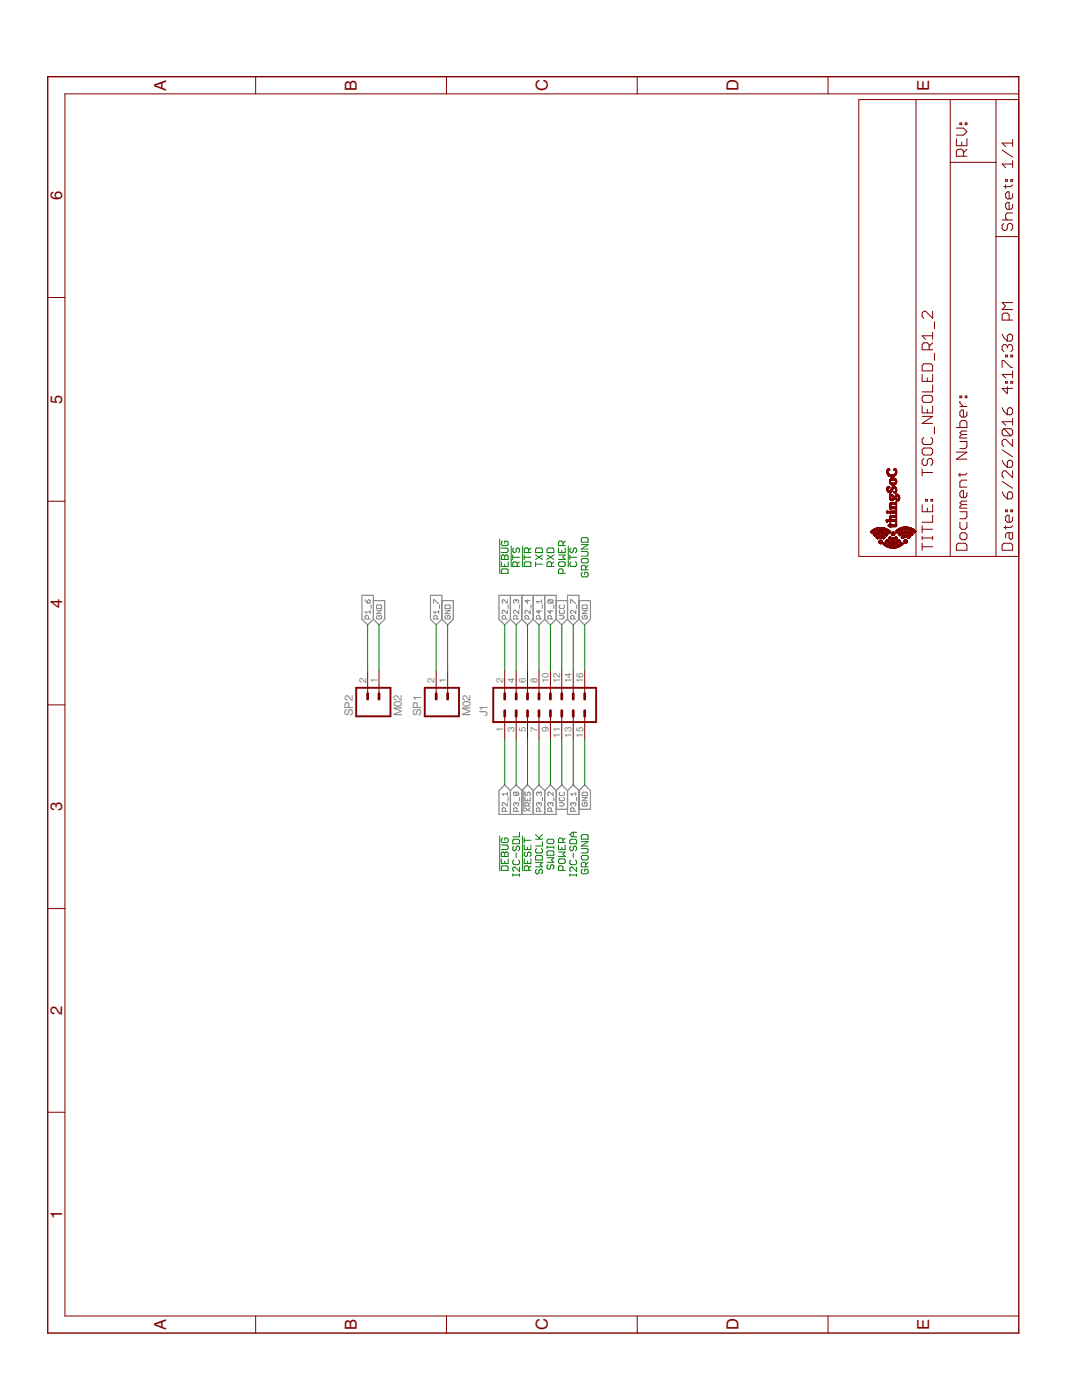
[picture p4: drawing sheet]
<svg xmlns="http://www.w3.org/2000/svg" width="216mm" height="279mm" viewBox="0 0 216 279" stroke-linecap="round" stroke-linejoin="round" font-family="sans-serif">
<defs><g id="words">
<g font-size="3.8" fill="#800000">
<text x="33.2" y="18.1" transform="rotate(-90 33.2 18.1)">A</text>
<text x="71.2" y="18.1" transform="rotate(-90 71.2 18.1)">B</text>
<text x="109.3" y="18.2" transform="rotate(-90 109.3 18.2)">C</text>
<text x="147.3" y="18.2" transform="rotate(-90 147.3 18.2)">D</text>
<text x="185.4" y="18.1" transform="rotate(-90 185.4 18.1)">E</text>
<text x="12.4" y="40" transform="rotate(-90 12.4 40)">6</text>
<text x="12.4" y="80.6" transform="rotate(-90 12.4 80.6)">5</text>
<text x="12.4" y="121.3" transform="rotate(-90 12.4 121.3)">4</text>
<text x="12.4" y="161.9" transform="rotate(-90 12.4 161.9)">3</text>
<text x="12.4" y="202.6" transform="rotate(-90 12.4 202.6)">2</text>
<text x="12.4" y="243.2" transform="rotate(-90 12.4 243.2)">1</text>
<text x="33.2" y="265.4" transform="rotate(-90 33.2 265.4)">A</text>
<text x="71.2" y="265.4" transform="rotate(-90 71.2 265.4)">B</text>
<text x="109.3" y="265.5" transform="rotate(-90 109.3 265.5)">C</text>
<text x="147.3" y="265.5" transform="rotate(-90 147.3 265.5)">D</text>
<text x="185.4" y="265.4" transform="rotate(-90 185.4 265.4)">E</text>
</g>
<g font-size="2.6" fill="#808080">
<text x="70.4" y="143" transform="rotate(-90 70.4 143)">SP2</text>
<text x="80.2" y="143" transform="rotate(-90 80.2 143)">M02</text>
<text x="84.1" y="143" transform="rotate(-90 84.1 143)">SP1</text>
<text x="93.9" y="143" transform="rotate(-90 93.9 143)">M02</text>
<text x="97.3" y="143" transform="rotate(-90 97.3 143)">J1</text>
</g>
<g font-size="2.2" fill="#808080">
<text x="73" y="136.3" transform="rotate(-90 73 136.3)">2</text>
<text x="75.3" y="136.3" transform="rotate(-90 75.3 136.3)">1</text>
<text x="86.7" y="136.3" transform="rotate(-90 86.7 136.3)">2</text>
<text x="89" y="136.3" transform="rotate(-90 89 136.3)">1</text>
<text x="100.4" y="136.3" transform="rotate(-90 100.4 136.3)">2</text>
<text x="102.7" y="136.3" transform="rotate(-90 102.7 136.3)">4</text>
<text x="105" y="136.3" transform="rotate(-90 105 136.3)">6</text>
<text x="107.2" y="136.3" transform="rotate(-90 107.2 136.3)">8</text>
<text x="109.5" y="136.3" transform="rotate(-90 109.5 136.3)">10</text>
<text x="111.8" y="136.3" transform="rotate(-90 111.8 136.3)">12</text>
<text x="114.1" y="136.3" transform="rotate(-90 114.1 136.3)">14</text>
<text x="116.3" y="136.3" transform="rotate(-90 116.3 136.3)">16</text>
<text x="100.4" y="146.1" transform="rotate(-90 100.4 146.1)">1</text>
<text x="102.7" y="146.1" transform="rotate(-90 102.7 146.1)">3</text>
<text x="105" y="146.1" transform="rotate(-90 105 146.1)">5</text>
<text x="107.2" y="146.1" transform="rotate(-90 107.2 146.1)">7</text>
<text x="109.5" y="146.1" transform="rotate(-90 109.5 146.1)">9</text>
<text x="111.8" y="147.2" transform="rotate(-90 111.8 147.2)">11</text>
<text x="114.1" y="147.2" transform="rotate(-90 114.1 147.2)">13</text>
<text x="116.3" y="147.2" transform="rotate(-90 116.3 147.2)">15</text>
</g>
</g></defs>
<g fill="none" stroke="#808080" stroke-width=".23">
<path d="M72.2 118.8h2.3v4.8l-1.1 1.1-1.2-1.1zM74.5 119.9h2.3v3.7l-1.2 1.1-1.1-1.1M85.9 118.8h2.3v4.8l-1.2 1.1-1.1-1.1zM88.2 119.9h2.2v3.7l-1.1 1.1-1.1-1.1M101.9 118.8v4.8M104.1 118.8v4.8M106.4 118.8v4.8M108.7 118.8v4.8M111 119.9h2.2M115.5 119.9h2.3v3.7l-1.1 1.1-1.2-1.1M101.9 123.6l-1.2 1.1-1.1-1.1v-4.8h11.4v4.8M101.9 123.6l1.1 1.1 1.1-1.1"/>
<path d="M104.1 123.6l1.2 1.1 1.1-1.1M106.4 123.6l1.1 1.1 1.2-1.1M108.7 123.6l1.1 1.1 1.2-1.1M111 123.6l1.1 1.1 1.1-1.1M113.2 123.6v-4.8h2.3v4.8M113.2 123.6l1.2 1.1 1.1-1.1M101.9 157.8l-1.2-1.2-1.1 1.2v4.7h11.4v-4.7M101.9 157.8v4.7M101.9 157.8l1.1-1.2 1.1 1.2M104.1 157.8v4.7M104.1 157.8l1.2-1.2 1.1 1.2M106.4 157.8v4.7"/>
<path d="M106.4 157.8l1.1-1.2 1.2 1.2M108.7 157.8l1.1-1.2 1.2 1.2M108.7 157.8v4.7M111 157.8l1.1-1.2 1.1 1.2M113.2 157.8v4.7h2.3v-4.7M113.2 157.8l1.2-1.2 1.1 1.2M115.5 157.8l1.2-1.2 1.1 1.2v3.7h-2.3M111 161.5h2.2"/>
</g>
<g fill="none" stroke="#808080" stroke-width=".2">
<path d="M72.8 119.7l.6 .7M73.4 119.9l.3-.2 .2 .2v.3l-.2 .2h-.3zM101.2 119.7v.7l-.7-.7-.3 .2v.3l.2 .2M103 119.9l-.2-.2-.3 .2v.3l.2 .2M103 119.9l.2-.2 .3 .2v.3l-.2 .2M103 119.9v.1M105.3 119.7v.7l-.5-.5h1M108.1 119.7v.7M109.5 119.7h.7l.1 .2v.3l-.1 .2M109.5 119.7l-.2 .2v.3l.2 .2h.7M109.5 119.7l.7 .7M73.5 123.5v-.5l-.1-.1h-.4l-.2 .1v.5h1.1"/>
<path d="M73.9 122.1h-1.1l.4 .4M73.9 121.8v.7M74 120.7v.7M75.1 121.8h1.1l-1.1 .7h1.1M75.1 120.9l.2-.2h.7l.2 .2v.5h-1.1zM75.3 122.9l-.2 .1v.4l.2 .1h.7l.2-.1v-.4l-.2-.1h-.4v.3M86.5 120.4v-.7l1 .7M87.2 123.5v-.5l-.2-.1h-.3l-.2 .1v.5h1M87.5 122.1h-1l.4 .4M87.5 121.8v.7M87.7 120.7v.7M88.8 121.8h1l-1 .7h1"/>
<path d="M88.8 120.9l.2-.2h.7l.1 .2v.5h-1zM89 122.9l-.2 .1v.4l.2 .1h.7l.1-.1v-.4l-.1-.1h-.4v.3M100.9 123.5v-.5l-.2-.1h-.3l-.2 .1v.5h1M101.2 121.8v.7l-.7-.7h-.1l-.2 .2v.3l.2 .2M101.4 120.7v.7M103.2 123.5v-.5l-.2-.1h-.3l-.2 .1v.5h1M103.5 121.8v.7l-.7-.7h-.1l-.2 .2v.3l.2 .2M103.7 120.7v.7M105.4 123.5v-.5l-.1-.1h-.4l-.1 .1v.5h1M105.8 121.8v.7l-.7-.7-.3 .2v.3l.1 .2M106 120.7v.7M107.5 121.8v.7l-.5-.5h1.1"/>
<path d="M107.7 123.5v-.5l-.2-.1h-.3l-.2 .1v.5h1.1M108.1 120h-1.1l.4 .4M108.2 120.7v.7M109.8 121.8v.7l-.5-.5h1M110 123.5v-.5l-.2-.1h-.3l-.2 .1v.5h1M110.5 120.7v.7M111.6 122.9h.7l.3 .3-.3 .3h-.7M111.8 121.8l-.2 .2v.3l.2 .2h.7l.1-.2v-.3l-.1-.2M111.8 120.7l-.2 .2v.4l.2 .1h.7l.1-.1v-.4l-.1-.2M113.9 120.4v-.7l1 .7M114.6 123.5v-.5l-.2-.1h-.4l-.1 .1v.5h1M114.9 121.8v.7l-.7-.7h-.2l-.1 .2v.3l.1 .2"/>
<path d="M115.1 120.7v.7M116.2 121.8h1l-1 .7h1M116.3 120.7h.7l.2 .2v.5h-1v-.5zM116.3 122.9l-.1 .1v.4l.1 .1h.7l.2-.1v-.4l-.2-.1h-.3v.3M101.2 158.1v.7M101.2 158.4h-1l.3 .4M101.4 159.1v.7M102.7 158.1l-.2 .2v.3l.2 .2h.6M102.7 158.1h.6l.2 .2v.3l-.2 .2M102.7 158.1l.6 .7M103.7 159.1v.7M104.5 157.8v4.2"/>
<path d="M104.8 159.1v.7h1v-.7M104.9 158.1l-.1 .2v.3l.1 .2 .4-.2v-.3l.1-.2 .4 .2v.3l-.2 .2M105.3 159.5v.3M107.5 158.3l-.1-.2-.4 .2v.3l.2 .2M107.5 158.3l.2-.2 .4 .2v.3l-.2 .2M107.5 158.3v.1M108.2 159.1v.7M110.3 158.1v.7l-.6-.7-.4 .2v.3l.2 .2M110.5 159.1v.7M111.8 159.1l-.2 .2v.3l.2 .2h.7l.1-.2v-.3l-.1-.2M111.8 158.1l-.2 .2v.3l.2 .2h.7l.1-.2v-.3l-.1-.2M114.9 158.4h-1l.3 .4"/>
<path d="M114.9 158.1v.7M115.1 159.1v.7M116.2 159.1h1l-1 .7h1M116.3 158.1h.7l.2 .2v.5h-1v-.5zM100.9 161.9v-.5l-.2-.2h-.3l-.2 .2v.5h1M101.2 160.2v.7l-.7-.7-.3 .2v.3l.2 .2M103 160.4l-.2-.2-.3 .2v.3l.2 .2M103 160.4l.2-.2 .3 .2v.3l-.2 .2M103 160.4v.1M103.2 161.9v-.5l-.2-.2h-.3l-.2 .2v.5h1M104.8 161.2l1 .7M105.4 160.9v-.5l-.1-.2h-.4l-.1 .2v.5h1"/>
<path d="M105.8 161.2l-1 .7M105.8 160.2l-.4 .3M107.5 160.4l-.1-.2-.4 .2v.3l.2 .2M107.5 160.4l.2-.2 .4 .2v.3l-.2 .2M107.5 160.4v.1M107.7 161.9v-.5l-.2-.2h-.3l-.2 .2v.5h1.1M109.8 160.4l-.1-.2-.4 .2v.3l.2 .2M109.8 160.4l.2-.2 .3 .2v.3l-.1 .2M109.8 160.4v.1M110 161.9v-.5l-.2-.2h-.3l-.2 .2v.5h1M111.6 160.2h.7l.3 .3-.3 .4h-.7M114.4 160.4l-.2-.2-.3 .2v.3l.1 .2"/>
<path d="M114.4 160.4l.2-.2 .3 .2v.3l-.2 .2M114.4 160.4v.1M114.6 161.9v-.5l-.2-.2h-.4l-.1 .2v.5h1M116.3 160.2l-.1 .2v.3l.1 .2h.7l.2-.2v-.3l-.2-.2h-.3v.3"/>
</g>
<g fill="none" stroke="#800000" stroke-width=".2">
<path d="M51 15.3v3.4M89.1 15.3v3.4M127.1 15.3v3.4M165.2 15.3v3.4M171.4 19.9h31.9v91.1h-31.9zM182.8 19.9v91.1M189.6 19.9v91.1M198.7 19.9v91.1M203.3 18.7h-190.3v243.9h190.3M189.6 32.4h9.1M190.8 27.7v1.4h2.1v-1.4M190.8 25.6h1.4l.7 .7-.7 .7h-1.4"/>
<path d="M191.5 24.5h.4v.4h-.4zM191.9 28.4v.7M192.2 31.2v-1.1l-.3-.3h-.7l-.4 .3v1.1h2.1M192.6 24.5h.3v.4h-.3zM192.9 29.8l-.7 .7M200 30l2.1 1.3M200.7 35.9h.3v.3h-.3zM200.7 36.9v.7M201.7 35.9h.4v.3h-.4zM202.1 27.9v1.4M202.1 32v1.4M202.1 38.7v.6l-.4 .4h-.7l-.3-.4v-.6l.3-.4h.4v1.4"/>
<path d="M202.1 36.9l-.4 .4h-1.4M202.1 32.7h-2.1l.7 .7M202.1 28.6h-2.1l.7 .7M9.5 59.4h3.5M198.7 47.2h4.6M200 43.9h2.1M200.3 44.6l-.3 .3v.7l.3 .4h.4l.3-.4v-.7l.4-.3h.3l.4 .3v.7l-.4 .4M202.1 40.7v.7l-.4 .4h-.7l-.3-.4v-.7l.3-.3h.4v1.4M202.1 42.5h-1.1l-.3 .3v.7l.3 .4M184 74.7v1.4h2.1v-1.4M184.3 72.6h1.5l.3 .4v1h-2.1v-1zM184.3 78.9h1.5l.3 .3v.7l-.3 .4h-1.5l-.3-.4v-.7z"/>
<path d="M185 75.4v.7M185.4 69.8v-1l-.4-.4h-.7l-.3 .4v1h2.1M186.1 62.1v1.4l-1.4-1.4h-.4l-.3 .4v.7l.3 .3M186.1 66.3v1.4M186.1 76.8v1.4h-2.1M186.1 68.4l-.7 .7M186.1 67h-2.1l.7 .7M186.5 64.2v1.4M186.5 70.5v1.4M191.5 79h.4v.4h-.4zM192.6 79h.3v.4h-.3zM200 73.3v-1.4h.3l1.4 1.4h.4"/>
<path d="M200 66.7l.3 .7 .7 .7M200.7 70.9h.3v.3h-.3zM200.7 76.1h.3v.4h-.3zM201 67l.4-.3h.3l.4 .3v.7l-.4 .4h-.7zM201 69.1l.4-.3h.3l.4 .3v.7l-.4 .4M201 69.1l-.3-.3h-.4l-.3 .3v.7l.3 .4M201 69.1v.4M201 77.2v1.4l-1-1.1h2.1M201.4 63.9v-1.1l-.4-.3h-.7l-.3 .3v1.1h2.1M201.7 70.9h.4v.3h-.4zM201.7 76.1h.4v.4h-.4zM202.1 74v1.4"/>
<path d="M202.1 74.7h-2.1l.7 .7M202.1 60.4h-2.1l.7 .7-.7 .7h2.1M184 81v1.4h2.1v-1.4M184 93.6v1.4M184 94.3h2.1M184 83.1h2.1l-2.1 1.4h2.1M184.3 87.3l-.3 .4v.6l.3 .4h1.5l.3-.4v-.6l-.3-.4M184.3 89.4h1.5l.3 .3v.7l-.3 .4h-1.5l-.3-.4v-.7zM184.3 91.5l-.3 .3v.7l.3 .4h.4l.3-.4v-.7l.4-.3h.4l.3 .3v.7l-.3 .4M184.7 99.7h.3v.3h-.3zM185 81.7v.7M185.8 99.7h.3v.3h-.3z"/>
<path d="M186.5 85.2v1.4M190.8 85.3h2.1v-1l-.3-.4h-.7l-.4 .4v1M190.8 90.2h2.1l-2.1 1.4h2.1M191.5 88.1h1.4v1.1l-.3 .3h-1.1M191.5 80.1v.3l.7 .7M191.5 94.4v.7M191.5 81.1h1.4M191.9 86.7l-.4 .4v.3h1.4M191.9 86.7h1M192.9 82.2v.7l-.3 .3h-.7l-.4-.3v-.7l.4-.4h.3v1.4M192.9 98.3v.7l-.3 .3h-.7l-.4-.3v-.7l.4-.4h.3v1.4M192.9 95.8h-1l-.4 .4v1h1.4"/>
<path d="M192.9 94.4l-.3 .4h-1.4M192.9 86h-1l-.4 .4 .4 .3M200 98.1l.3 .7 .7 .8M200 96.1l2.1 1.4M200 91.9l.3 .7 .7 .7M200 89.8l2.1 1.4M200 81.4l.3 .7 .7 .7M200.3 85.6h1.4l.4 .3v.7l-.4 .4M200.3 85.6l-.3 .3v.7l.3 .4h1.4M200.3 85.6l1.4 1.4M201 81.7l.4-.3h.3l.4 .3v.7l-.4 .4h-.7zM201 92.2l.4-.3h.3l.4 .3v.7l-.4 .4h-.7z"/>
<path d="M201 98.5l.4-.4h.3l.4 .4v.7l-.4 .4h-.7zM202.1 83.5v1.4M202.1 87.7v1.4l-1.4-1.4h-.4l-.3 .3v.7l.3 .4M202.1 94v1.4l-1.4-1.4h-.4l-.3 .3v.7l.3 .4M202.1 84.2h-2.1l.7 .7M9.5 100h3.5M184 100.7v1.4h2.1v-1.4M184 109.1h2.1M184 104.9v1.4M184 107v.7M184 108.4v1.4M184 107.4h2.1"/>
<path d="M184 105.6h2.1M185 101.4v.7M186.1 102.8v1.4h-2.1M186.1 107v.7M191.2 108.4h1.4l.3 .4v1h-2.1v-1zM191.5 106.7l.4-.4h.7l.3 .4v.7l-.3 .3h-.7l-.4-.3zM191.5 102.1h1.4v1.1l-.3 .3h-1.1M191.5 104.2v1.1l.4 .3h.7l.3-.3v-1.1M191.9 100.7l-.4 .4v.3h1.4M191.9 100.7h1M192.9 100h-1l-.4 .4 .4 .3M200.3 108.4h1.4l.4 .4v1h-2.1v-1z"/>
<path d="M200.7 101.8h.3v.3h-.3zM200.7 104.9v.7M201.4 106.3v1.1l.3 .3 .4-.3v-1.1h-1.1l-.3 .4v.7M201.7 101.8h.4v.3h-.4zM202.1 103.2v.7l-.4 .3h-.7l-.3-.3v-.7l.3-.4h.4v1.4M202.1 104.9l-.4 .4h-1.4M73.4 133.8v4.6M75.6 133.8v4.6M87 133.8v4.6M89.3 133.8v4.6M100.7 133.8v4.6M103 133.8v4.6"/>
<path d="M105.3 133.8v4.6M107.5 133.8v4.6M109.8 133.8v4.6M112.1 133.8v4.6M114.4 133.8v4.6M116.7 133.8v4.6M9.5 140.7h3.5M100.7 143v4.5M103 143v4.5M105.3 143v4.5M107.5 143v4.5M109.8 143v4.5"/>
<path d="M112.1 143v4.5M114.4 143v4.5M116.7 143v4.5M9.5 181.3h3.5M9.5 222h3.5M51 262.6v3.4M89.1 262.6v3.4M127.1 262.6v3.4M165.2 262.6v3.4"/>
</g>
<path d="M9.5 15.3h193.8v250.7h-193.8z" fill="none" stroke="#800000" stroke-width=".28"/>
<g fill="none" stroke="#800000" stroke-width=".55">
<path d="M73.4 138.4v1.1M75.6 138.4v1.1M87 138.4v1.1M89.3 138.4v1.1M100.7 138.4v1.1M103 138.4v1.1M105.3 138.4v1.1M107.5 138.4v1.1M109.8 138.4v1.1M112.1 138.4v1.1M114.4 138.4v1.1M116.7 138.4v1.1"/>
<path d="M100.7 141.8v1.2M103 141.8v1.2M105.3 141.8v1.2M107.5 141.8v1.2M109.8 141.8v1.2M112.1 141.8v1.2M114.4 141.8v1.2M116.7 141.8v1.2"/>
</g>
<path d="M71.1 137.3h6.8v5.7h-6.8zM84.8 137.3h6.8v5.7h-6.8zM98.4 137.3h20.6v6.8h-20.6z" fill="none" stroke="#800000" stroke-width=".38"/>
<g fill="#800000" stroke="#800000" stroke-width=".2">
<path d="M182.7 106l.1 .1z"/>
<path d="M182.7 106v.1z"/>
<path d="M182.6 105.9l.1 .3z"/>
<path d="M182.6 105.9v.3z"/>
<path d="M182.5 105.8l.1 .5z"/>
<path d="M182.5 105.8v.5z"/>
<path d="M182.5 105.8v.6z"/>
<path d="M182.4 105.7l.1 .7z"/>
<path d="M182.4 105.7v.7z"/>
<path d="M182.4 105.7v.6z"/>
<path d="M182.3 105.7l.1 .6z"/>
<path d="M182.3 105.6v.7z"/>
<path d="M182.2 105.6l.1 .7z"/>
<path d="M182.2 105.6l.1 .6z"/>
<path d="M182.2 105.6v.6z"/>
<path d="M182.1 106.6l.1 .1z"/>
<path d="M182.1 105.6l.1 .6z"/>
<path d="M182.1 106.5l.1 .2z"/>
<path d="M182.1 105.5l.1 .6z"/>
<path d="M182.1 106.5v.2z"/>
<path d="M182.1 105.5v.6z"/>
<path d="M182 106.5l.1 .3z"/>
<path d="M182 105.5l.1 .6z"/>
<path d="M182 106.4v.4z"/>
<path d="M182 105.5v.6z"/>
<path d="M182 105.5v.5z"/>
<path d="M181.9 106.4l.1 .5z"/>
<path d="M181.9 105.5l.1 .5z"/>
<path d="M181.9 106.4v.5z"/>
<path d="M181.9 105.4v.6z"/>
<path d="M181.9 106.3v.6z"/>
<path d="M181.8 106.3l.1 .6z"/>
<path d="M181.8 105.4l.1 .6z"/>
<path d="M181.8 106.3v.6z"/>
<path d="M181.8 105.4v.5z"/>
<path d="M181.7 106.3l.1 .6z"/>
<path d="M181.7 105.4l.1 .5z"/>
<path d="M181.7 106.3l.1 .5z"/>
<path d="M181.7 106.3v.5z"/>
<path d="M181.7 105.4v.5z"/>
<path d="M181.7 105.3v.6z"/>
<path d="M181.7 106.2v.6z"/>
<path d="M181.6 106.2l.1 .6z"/>
<path d="M181.6 105.3l.1 .6z"/>
<path d="M181.6 106.2l.1 .5z"/>
<path d="M181.6 106.2v.5z"/>
<path d="M181.6 105.3v.5z"/>
<path d="M181.6 107.1v.2z"/>
<path d="M181.5 107.1l.1 .2z"/>
<path d="M181.5 106.2l.1 .5z"/>
<path d="M181.5 105.3l.1 .5z"/>
<path d="M181.5 107.1v.2z"/>
<path d="M181.5 106.2v.5z"/>
<path d="M181.5 105.3v.5z"/>
<path d="M181.5 107v.3z"/>
<path d="M181.4 107l.1 .4z"/>
<path d="M181.4 106.2l.1 .5z"/>
<path d="M181.4 105.3l.1 .5z"/>
<path d="M181.4 106.1l.1 .5z"/>
<path d="M181.4 107v.4z"/>
<path d="M181.4 106.1v.5z"/>
<path d="M181.4 105.3v.5z"/>
<path d="M181.4 107v.5z"/>
<path d="M181.3 107l.1 .5z"/>
<path d="M181.3 106.1l.1 .5z"/>
<path d="M181.3 105.2l.1 .5z"/>
<path d="M181.3 106.9l.1 .6z"/>
<path d="M181.3 106.9v.6z"/>
<path d="M181.3 106.1v.5z"/>
<path d="M181.3 105.2v.5z"/>
<path d="M181.2 106.9l.1 .5z"/>
<path d="M181.2 106l.1 .6z"/>
<path d="M181.2 105.2l.1 .5z"/>
<path d="M181.2 106.9v.5z"/>
<path d="M181.2 106v.6z"/>
<path d="M181.2 105.2v.5z"/>
<path d="M181.1 106.9l.1 .5z"/>
<path d="M181.1 106l.1 .5z"/>
<path d="M181.1 105.2l.1 .5z"/>
<path d="M181.1 106.9v.5z"/>
<path d="M181.1 106v.5z"/>
<path d="M181.1 105.2v.5z"/>
<path d="M181.1 106.8v.6z"/>
<path d="M181.1 106.8v.5z"/>
<path d="M181 107.9l.1 .3z"/>
<path d="M181 106.8l.1 .5z"/>
<path d="M181 106l.1 .5z"/>
<path d="M181 105.2l.1 .5z"/>
<path d="M181 107.9v.3z"/>
<path d="M181 106.8v.5z"/>
<path d="M181 106v.5z"/>
<path d="M181 105.2v.5z"/>
<path d="M181 107.8v.5z"/>
<path d="M180.9 107.8l.1 .5z"/>
<path d="M180.9 106.8l.1 .5z"/>
<path d="M180.9 106l.1 .5z"/>
<path d="M180.9 105.2l.1 .5z"/>
<path d="M180.9 107.8l.1 .6z"/>
<path d="M180.9 107.7v.7z"/>
<path d="M180.9 106.8v.5z"/>
<path d="M180.9 106v.5z"/>
<path d="M180.9 105.2v.5z"/>
<path d="M180.8 107.7l.1 .7z"/>
<path d="M180.8 106.8l.1 .5z"/>
<path d="M180.8 106l.1 .5z"/>
<path d="M180.8 105.2l.1 .5z"/>
<path d="M180.8 107.7v.7z"/>
<path d="M180.8 106.8v.5z"/>
<path d="M180.8 106v.5z"/>
<path d="M180.8 105.2v.5z"/>
<path d="M180.7 107.7l.1 .7z"/>
<path d="M180.7 106.8l.1 .5z"/>
<path d="M180.7 106l.1 .5z"/>
<path d="M180.7 105.2l.1 .5z"/>
<path d="M180.7 107.7v.7z"/>
<path d="M180.7 106.8v.5z"/>
<path d="M180.7 106v.5z"/>
<path d="M180.7 105.2v.5z"/>
<path d="M180.6 107.7l.1 .7z"/>
<path d="M180.6 106.8l.1 .5z"/>
<path d="M180.6 106l.1 .5z"/>
<path d="M180.6 105.2l.1 .5z"/>
<path d="M180.6 107.7v.7z"/>
<path d="M180.6 106.8v.5z"/>
<path d="M180.6 106v.5z"/>
<path d="M180.6 105.2v.5z"/>
<path d="M180.5 107.7l.1 .7z"/>
<path d="M180.5 106.8l.1 .5z"/>
<path d="M180.5 106l.1 .5z"/>
<path d="M180.5 105.2l.1 .5z"/>
<path d="M180.5 107.8v.6z"/>
<path d="M180.5 106.8v.5z"/>
<path d="M180.5 106v.5z"/>
<path d="M180.5 105.2v.5z"/>
<path d="M180.5 107.8v.5z"/>
<path d="M180.4 107.8l.1 .5z"/>
<path d="M180.4 106.8l.1 .5z"/>
<path d="M180.4 106l.1 .5z"/>
<path d="M180.4 105.2l.1 .5z"/>
<path d="M180.4 107.9v.3z"/>
<path d="M180.4 106.8v.5z"/>
<path d="M180.4 106v.5z"/>
<path d="M180.4 105.2v.5z"/>
<path d="M180.3 106.8l.1 .5z"/>
<path d="M180.3 106l.1 .5z"/>
<path d="M180.3 105.2l.1 .5z"/>
<path d="M180.3 106.8l.1 .6z"/>
<path d="M180.3 106.9v.5z"/>
<path d="M180.3 106v.5z"/>
<path d="M180.3 105.2v.5z"/>
<path d="M180.2 106.9l.1 .5z"/>
<path d="M180.2 106l.1 .5z"/>
<path d="M180.2 105.2l.1 .5z"/>
<path d="M180.2 106l.1 .6z"/>
<path d="M180.2 106.9v.5z"/>
<path d="M180.2 106v.6z"/>
<path d="M180.2 105.2v.5z"/>
<path d="M180.1 108.5l.1 .1z"/>
<path d="M180.1 106.9l.1 .6z"/>
<path d="M180.1 106.1l.1 .5z"/>
<path d="M180.1 105.2l.1 .5z"/>
<path d="M180.1 108.4l.1 .2z"/>
<path d="M180.1 108.4v.2z"/>
<path d="M180.1 106.9v.6z"/>
<path d="M180.1 106.1v.5z"/>
<path d="M180.1 105.2v.5z"/>
<path d="M180.1 108.4v.3z"/>
<path d="M180.1 107v.5z"/>
<path d="M180 108.3l.1 .4z"/>
<path d="M180 107l.1 .5z"/>
<path d="M180 106.1l.1 .5z"/>
<path d="M180 105.3l.1 .5z"/>
<path d="M180 107l.1 .4z"/>
<path d="M180 108.3v.5z"/>
<path d="M180 107v.4z"/>
<path d="M180 106.1v.5z"/>
<path d="M180 105.3v.5z"/>
<path d="M179.9 108.3l.1 .5z"/>
<path d="M179.9 107l.1 .4z"/>
<path d="M179.9 106.2l.1 .5z"/>
<path d="M179.9 105.3l.1 .5z"/>
<path d="M179.9 108.2l.1 .6z"/>
<path d="M179.9 107l.1 .3z"/>
<path d="M179.9 108.2v.6z"/>
<path d="M179.9 107.1v.2z"/>
<path d="M179.9 106.2v.5z"/>
<path d="M179.9 105.3v.5z"/>
<path d="M179.9 108.2v.7z"/>
<path d="M179.8 108.2l.1 .7z"/>
<path d="M179.8 107.1l.1 .2z"/>
<path d="M179.8 106.2l.1 .5z"/>
<path d="M179.8 105.3l.1 .5z"/>
<path d="M179.8 108.3l.1 .6z"/>
<path d="M179.8 108.3v.6z"/>
<path d="M179.8 106.2v.5z"/>
<path d="M179.8 105.3v.6z"/>
<path d="M179.8 106.2v.6z"/>
<path d="M179.7 108.3l.1 .6z"/>
<path d="M179.7 106.2l.1 .6z"/>
<path d="M179.7 105.3l.1 .6z"/>
<path d="M179.7 108.4l.1 .5z"/>
<path d="M179.7 105.4l.1 .5z"/>
<path d="M179.7 108.4v.6z"/>
<path d="M179.7 106.3v.5z"/>
<path d="M179.7 105.4v.5z"/>
<path d="M179.6 108.4l.1 .6z"/>
<path d="M179.6 106.3l.1 .6z"/>
<path d="M179.6 105.4l.1 .5z"/>
<path d="M179.6 108.4v.6z"/>
<path d="M179.6 107.9v.1z"/>
<path d="M179.6 106.3v.6z"/>
<path d="M179.6 105.4v.5z"/>
<path d="M179.6 108.5v.5z"/>
<path d="M179.6 107.9v.2z"/>
<path d="M179.6 105.4v.6z"/>
<path d="M179.6 108.5v.6z"/>
<path d="M179.5 108.5l.1 .6z"/>
<path d="M179.5 107.8l.1 .3z"/>
<path d="M179.5 106.3l.1 .6z"/>
<path d="M179.5 105.4l.1 .6z"/>
<path d="M179.5 106.4l.1 .5z"/>
<path d="M179.5 108.5v.6z"/>
<path d="M179.5 107.8v.3z"/>
<path d="M179.5 106.4v.5z"/>
<path d="M179.5 105.5v.5z"/>
<path d="M179.5 99.2v.3z"/>
<path d="M179.5 99.1v.6z"/>
<path d="M179.5 107.7v.5z"/>
<path d="M179.5 99v.7z"/>
<path d="M179.4 108.6l.1 .5z"/>
<path d="M179.4 107.7l.1 .5z"/>
<path d="M179.4 106.4l.1 .4z"/>
<path d="M179.4 105.5l.1 .5z"/>
<path d="M179.4 99l.1 .8z"/>
<path d="M179.4 105.5l.1 .6z"/>
<path d="M179.4 98.9l.1 .9z"/>
<path d="M179.4 108.6v.5z"/>
<path d="M179.4 107.7v.5z"/>
<path d="M179.4 106.5v.3z"/>
<path d="M179.4 105.5v.6z"/>
<path d="M179.4 98.9v.9z"/>
<path d="M179.3 108.6l.1 .5z"/>
<path d="M179.3 107.7l.1 .5z"/>
<path d="M179.3 106.5l.1 .3z"/>
<path d="M179.3 105.5l.1 .6z"/>
<path d="M179.3 98.8l.1 1.1z"/>
<path d="M179.3 108.6l.1 .6z"/>
<path d="M179.3 106.5l.1 .2z"/>
<path d="M179.3 99.4l.1 .5z"/>
<path d="M179.3 98.8l.1 .4z"/>
<path d="M179.3 108.6v.6z"/>
<path d="M179.3 107.7v.5z"/>
<path d="M179.3 106.5v.2z"/>
<path d="M179.3 105.6v.5z"/>
<path d="M179.3 99.5v.4z"/>
<path d="M179.3 98.8v.3z"/>
<path d="M179.3 107.7v.6z"/>
<path d="M179.3 105.5v.6z"/>
<path d="M179.3 108.7v.5z"/>
<path d="M179.3 106.6v.1z"/>
<path d="M179.3 105.6v.6z"/>
<path d="M179.3 98.7v.3z"/>
<path d="M179.2 108.7l.1 .5z"/>
<path d="M179.2 107.7l.1 .6z"/>
<path d="M179.2 105.6l.1 .6z"/>
<path d="M179.2 99.5l.1 .4z"/>
<path d="M179.2 98.7l.1 .4z"/>
<path d="M179.2 99.6l.1 .3z"/>
<path d="M179.2 98.7l.1 .3z"/>
<path d="M179.2 108.7v.5z"/>
<path d="M179.2 107.8v.6z"/>
<path d="M179.2 105.6v.6z"/>
<path d="M179.2 99.6v.4z"/>
<path d="M179.2 98.7v.3z"/>
<path d="M179.2 107.8v.5z"/>
<path d="M179.2 105.6v.7z"/>
<path d="M179.1 108.7l.1 .5z"/>
<path d="M179.1 107.8l.1 .6z"/>
<path d="M179.1 105.6l.1 .7z"/>
<path d="M179.1 99.6l.1 .3z"/>
<path d="M179.1 98.7l.1 .3z"/>
<path d="M179.1 105.7l.1 .6z"/>
<path d="M179.1 108.7v.5z"/>
<path d="M179.1 107.8v.6z"/>
<path d="M179.1 105.7v.6z"/>
<path d="M179.1 99.6v.3z"/>
<path d="M179.1 98.6v.4z"/>
<path d="M179 108.8l.1 .5z"/>
<path d="M179 107.9l.1 .5z"/>
<path d="M179 105.7l.1 .6z"/>
<path d="M179 99.6l.1 .3z"/>
<path d="M179 98.6l.1 .4z"/>
<path d="M179 107.4l.1 .1z"/>
<path d="M179 108.8v.5z"/>
<path d="M179 107.9v.5z"/>
<path d="M179 107.3v.2z"/>
<path d="M179 105.7v.7z"/>
<path d="M179 99.6v.3z"/>
<path d="M179 98.6v.4z"/>
<path d="M179 105.8v.6z"/>
<path d="M178.9 108.8l.1 .5z"/>
<path d="M178.9 107.9l.1 .6z"/>
<path d="M178.9 107.3l.1 .2z"/>
<path d="M178.9 105.8l.1 .6z"/>
<path d="M178.9 99.6l.1 .3z"/>
<path d="M178.9 98.6l.1 .5z"/>
<path d="M178.9 107.2l.1 .4z"/>
<path d="M178.9 105.8l.1 .5z"/>
<path d="M178.9 108.8v.5z"/>
<path d="M178.9 107.9v.6z"/>
<path d="M178.9 107.2v.4z"/>
<path d="M178.9 105.8v.5z"/>
<path d="M178.9 104.6v.3z"/>
<path d="M178.9 99.5v.4z"/>
<path d="M178.9 98.7v.5z"/>
<path d="M178.9 97.7v.3z"/>
<path d="M178.9 96v.3z"/>
<path d="M178.9 94v.3z"/>
<path d="M178.9 108v.5z"/>
<path d="M178.9 104.5v.5z"/>
<path d="M178.9 103.6v.7z"/>
<path d="M178.9 102.7v.7z"/>
<path d="M178.9 101.8v.8z"/>
<path d="M178.9 101v.7z"/>
<path d="M178.9 100.1v.7z"/>
<path d="M178.9 99.5v.3z"/>
<path d="M178.9 98.7v.6z"/>
<path d="M178.9 97.5v.6z"/>
<path d="M178.9 95.9v.5z"/>
<path d="M178.9 93.9v.6z"/>
<path d="M178.9 107.1v.5z"/>
<path d="M178.9 105.9v.4z"/>
<path d="M178.9 104.4v.6z"/>
<path d="M178.9 98.7v.7z"/>
<path d="M178.9 97.5v.7z"/>
<path d="M178.9 95.8v.6z"/>
<path d="M178.9 93.7v.9z"/>
<path d="M178.8 108.8l.1 .5z"/>
<path d="M178.8 108l.1 .5z"/>
<path d="M178.8 107.1l.1 .5z"/>
<path d="M178.8 105.9l.1 .4z"/>
<path d="M178.8 104.4l.1 .7z"/>
<path d="M178.8 103.6l.1 .7z"/>
<path d="M178.8 102.7l.1 .7z"/>
<path d="M178.8 101.8l.1 .8z"/>
<path d="M178.8 101l.1 .7z"/>
<path d="M178.8 100.1l.1 .7z"/>
<path d="M178.8 98.7l.1 1.1z"/>
<path d="M178.8 97.4l.1 .9z"/>
<path d="M178.8 95.8l.1 .7z"/>
<path d="M178.8 93.7l.1 .9z"/>
<path d="M178.8 105.9l.1 .3z"/>
<path d="M178.8 98.7l.1 1z"/>
<path d="M178.8 97.4l.1 1z"/>
<path d="M178.8 95.7l.1 .8z"/>
<path d="M178.8 93.6l.1 1.1z"/>
<path d="M178.8 108.9v.4z"/>
<path d="M178.8 108v.5z"/>
<path d="M178.8 107.1v.5z"/>
<path d="M178.8 105.9v.3z"/>
<path d="M178.8 104.4v.7z"/>
<path d="M178.8 103.6v.7z"/>
<path d="M178.8 102.7v.7z"/>
<path d="M178.8 101.8v.8z"/>
<path d="M178.8 101v.7z"/>
<path d="M178.8 100.1v.7z"/>
<path d="M178.8 98.7v1z"/>
<path d="M178.8 97.3v1.1z"/>
<path d="M178.8 95.7v.8z"/>
<path d="M178.8 93.6v1.1z"/>
<path d="M178.8 108.8v.5z"/>
<path d="M178.8 107.1v.6z"/>
<path d="M178.8 106v.2z"/>
<path d="M178.8 98.8v.9z"/>
<path d="M178.8 95.6v1z"/>
<path d="M178.7 108.8l.1 .5z"/>
<path d="M178.7 108l.1 .5z"/>
<path d="M178.7 107.1l.1 .6z"/>
<path d="M178.7 106l.1 .2z"/>
<path d="M178.7 104.4l.1 .7z"/>
<path d="M178.7 103.7l.1 .4z"/>
<path d="M178.7 102.9l.1 .4z"/>
<path d="M178.7 102l.1 .4z"/>
<path d="M178.7 101.2l.1 .3z"/>
<path d="M178.7 100.3l.1 .4z"/>
<path d="M178.7 98.8l.1 .9z"/>
<path d="M178.7 97.3l.1 1.1z"/>
<path d="M178.7 96.2l.1 .4z"/>
<path d="M178.7 95.6l.1 .4z"/>
<path d="M178.7 93.6l.1 1.2z"/>
<path d="M178.7 106l.1 .1z"/>
<path d="M178.7 102.9l.1 .3z"/>
<path d="M178.7 97.9l.1 .5z"/>
<path d="M178.7 97.3l.1 .4z"/>
<path d="M178.7 94.3l.1 .5z"/>
<path d="M178.7 93.6l.1 .4z"/>
<path d="M178.7 108.8v.5z"/>
<path d="M178.7 108v.5z"/>
<path d="M178.7 107.1v.6z"/>
<path d="M178.7 104.6v.5z"/>
<path d="M178.7 103.7v.4z"/>
<path d="M178.7 102.9v.3z"/>
<path d="M178.7 102v.4z"/>
<path d="M178.7 101.2v.3z"/>
<path d="M178.7 100.3v.4z"/>
<path d="M178.7 98.9v.8z"/>
<path d="M178.7 98v.4z"/>
<path d="M178.7 97.2v.4z"/>
<path d="M178.7 96.3v.3z"/>
<path d="M178.7 95.6v.3z"/>
<path d="M178.7 94.3v.5z"/>
<path d="M178.7 93.6v.3z"/>
<path d="M178.7 108.9v.4z"/>
<path d="M178.7 108.1v.5z"/>
<path d="M178.7 107.2v.5z"/>
<path d="M178.7 104.7v.4z"/>
<path d="M178.7 99v.7z"/>
<path d="M178.7 98.1v.3z"/>
<path d="M178.7 96.3v.4z"/>
<path d="M178.7 95.5v.4z"/>
<path d="M178.7 94.4v.4z"/>
<path d="M178.6 108.9l.1 .4z"/>
<path d="M178.6 108.1l.1 .5z"/>
<path d="M178.6 107.2l.1 .5z"/>
<path d="M178.6 104.7l.1 .4z"/>
<path d="M178.6 103.7l.1 .4z"/>
<path d="M178.6 102.9l.1 .3z"/>
<path d="M178.6 102l.1 .4z"/>
<path d="M178.6 101.2l.1 .3z"/>
<path d="M178.6 100.3l.1 .4z"/>
<path d="M178.6 99.1l.1 .6z"/>
<path d="M178.6 98.1l.1 .3z"/>
<path d="M178.6 97.2l.1 .4z"/>
<path d="M178.6 96.3l.1 .4z"/>
<path d="M178.6 95.5l.1 .4z"/>
<path d="M178.6 94.4l.1 .5z"/>
<path d="M178.6 93.6l.1 .3z"/>
<path d="M178.6 108.1l.1 .4z"/>
<path d="M178.6 99.2l.1 .5z"/>
<path d="M178.6 94.5l.1 .4z"/>
<path d="M178.6 108.9v.5z"/>
<path d="M178.6 108.1v.4z"/>
<path d="M178.6 107.2v.5z"/>
<path d="M178.6 104.7v.4z"/>
<path d="M178.6 103.7v.4z"/>
<path d="M178.6 102.9v.3z"/>
<path d="M178.6 102v.4z"/>
<path d="M178.6 101.2v.3z"/>
<path d="M178.6 100.3v.4z"/>
<path d="M178.6 99.4v.3z"/>
<path d="M178.6 98.1v.3z"/>
<path d="M178.6 97.2v.3z"/>
<path d="M178.6 96.3v.4z"/>
<path d="M178.6 95.5v.4z"/>
<path d="M178.6 94.5v.4z"/>
<path d="M178.6 93.6v.3z"/>
<path d="M178.6 108.1v.5z"/>
<path d="M178.6 96.4v.3z"/>
<path d="M178.6 104.8v.3z"/>
<path d="M178.6 97.1v.4z"/>
<path d="M178.6 94.6v.4z"/>
<path d="M178.5 108.9l.1 .5z"/>
<path d="M178.5 108.1l.1 .5z"/>
<path d="M178.5 107.3l.1 .5z"/>
<path d="M178.5 106.4l.1 .2z"/>
<path d="M178.5 104.8l.1 .3z"/>
<path d="M178.5 103.7l.1 .4z"/>
<path d="M178.5 102.9l.1 .3z"/>
<path d="M178.5 102l.1 .4z"/>
<path d="M178.5 101.2l.1 .3z"/>
<path d="M178.5 100.3l.1 .4z"/>
<path d="M178.5 99.5l.1 .2z"/>
<path d="M178.5 98.1l.1 .3z"/>
<path d="M178.5 97.1l.1 .4z"/>
<path d="M178.5 96.4l.1 .4z"/>
<path d="M178.5 95.5l.1 .3z"/>
<path d="M178.5 94.6l.1 .4z"/>
<path d="M178.5 93.6l.1 .2z"/>
<path d="M178.5 106.3l.1 .4z"/>
<path d="M178.5 108.9v.5z"/>
<path d="M178.5 108.1v.5z"/>
<path d="M178.5 107.3v.5z"/>
<path d="M178.5 106.3v.4z"/>
<path d="M178.5 104.8v.3z"/>
<path d="M178.5 103.7v.4z"/>
<path d="M178.5 102.9v.3z"/>
<path d="M178.5 102v.4z"/>
<path d="M178.5 101.2v.3z"/>
<path d="M178.5 100.3v.4z"/>
<path d="M178.5 99.5v.1z"/>
<path d="M178.5 98.1v.3z"/>
<path d="M178.5 97.1v.4z"/>
<path d="M178.5 96.4v.4z"/>
<path d="M178.5 95.4v.4z"/>
<path d="M178.5 94.6v.4z"/>
<path d="M178.5 93.6v.2z"/>
<path d="M178.5 99.4v.2z"/>
<path d="M178.4 108.9l.1 .5z"/>
<path d="M178.4 108.1l.1 .5z"/>
<path d="M178.4 107.3l.1 .5z"/>
<path d="M178.4 106.3l.1 .5z"/>
<path d="M178.4 104.8l.1 .3z"/>
<path d="M178.4 103.7l.1 .4z"/>
<path d="M178.4 102.9l.1 .3z"/>
<path d="M178.4 102l.1 .4z"/>
<path d="M178.4 101.2l.1 .3z"/>
<path d="M178.4 100.3l.1 .4z"/>
<path d="M178.4 99.4l.1 .2z"/>
<path d="M178.4 98.1l.1 .3z"/>
<path d="M178.4 97.1l.1 .4z"/>
<path d="M178.4 96.4l.1 .4z"/>
<path d="M178.4 95.4l.1 .4z"/>
<path d="M178.4 94.6l.1 .4z"/>
<path d="M178.4 93.6l.1 .2z"/>
<path d="M178.4 106.2l.1 .6z"/>
<path d="M178.4 94.6l.1 .5z"/>
<path d="M178.4 108.9v.5z"/>
<path d="M178.4 108.1v.5z"/>
<path d="M178.4 107.3v.5z"/>
<path d="M178.4 106.2v.6z"/>
<path d="M178.4 104.8v.3z"/>
<path d="M178.4 103.7v.4z"/>
<path d="M178.4 102.9v.3z"/>
<path d="M178.4 102v.4z"/>
<path d="M178.4 101.2v.3z"/>
<path d="M178.4 100.3v.4z"/>
<path d="M178.4 99.2v.4z"/>
<path d="M178.4 98.1v.3z"/>
<path d="M178.4 97.1v.4z"/>
<path d="M178.4 96.4v.4z"/>
<path d="M178.4 95.4v.4z"/>
<path d="M178.4 94.7v.4z"/>
<path d="M178.4 93.6v.2z"/>
<path d="M178.4 99.1v.5z"/>
<path d="M178.4 99v.7z"/>
<path d="M178.3 108.9l.1 .5z"/>
<path d="M178.3 108.1l.1 .5z"/>
<path d="M178.3 107.3l.1 .5z"/>
<path d="M178.3 106.2l.1 .7z"/>
<path d="M178.3 104.8l.1 .3z"/>
<path d="M178.3 103.7l.1 .4z"/>
<path d="M178.3 102.9l.1 .3z"/>
<path d="M178.3 102l.1 .4z"/>
<path d="M178.3 101.2l.1 .3z"/>
<path d="M178.3 100.3l.1 .4z"/>
<path d="M178.3 99l.1 .7z"/>
<path d="M178.3 98.1l.1 .3z"/>
<path d="M178.3 97.1l.1 .4z"/>
<path d="M178.3 96.4l.1 .4z"/>
<path d="M178.3 95.4l.1 .4z"/>
<path d="M178.3 94.7l.1 .4z"/>
<path d="M178.3 93.6l.1 .2z"/>
<path d="M178.3 108.9v.5z"/>
<path d="M178.3 108.1v.5z"/>
<path d="M178.3 107.3v.5z"/>
<path d="M178.3 106.2v.7z"/>
<path d="M178.3 104.8v.3z"/>
<path d="M178.3 103.7v.4z"/>
<path d="M178.3 102.9v.3z"/>
<path d="M178.3 102v.4z"/>
<path d="M178.3 101.2v.3z"/>
<path d="M178.3 100.3v.4z"/>
<path d="M178.3 98.9v.9z"/>
<path d="M178.3 97.1v.4z"/>
<path d="M178.3 96.4v.4z"/>
<path d="M178.3 95.4v.4z"/>
<path d="M178.3 94.7v.4z"/>
<path d="M178.3 99.4v.4z"/>
<path d="M178.3 98.9v.4z"/>
<path d="M178.3 97.1v.5z"/>
<path d="M178.2 108.9l.1 .5z"/>
<path d="M178.2 108.1l.1 .5z"/>
<path d="M178.2 107.3l.1 .5z"/>
<path d="M178.2 106.2l.1 .7z"/>
<path d="M178.2 104.8l.1 .3z"/>
<path d="M178.2 103.7l.1 .4z"/>
<path d="M178.2 102.9l.1 .3z"/>
<path d="M178.2 102l.1 .4z"/>
<path d="M178.2 101.2l.1 .3z"/>
<path d="M178.2 100.3l.1 .4z"/>
<path d="M178.2 99.4l.1 .4z"/>
<path d="M178.2 98.9l.1 .3z"/>
<path d="M178.2 97.1l.1 .5z"/>
<path d="M178.2 96.4l.1 .4z"/>
<path d="M178.2 95.4l.1 .4z"/>
<path d="M178.2 94.7l.1 .4z"/>
<path d="M178.2 107.4l.1 .4z"/>
<path d="M178.2 108.9v.5z"/>
<path d="M178.2 108.1v.5z"/>
<path d="M178.2 107.3v.5z"/>
<path d="M178.2 106.1v.8z"/>
<path d="M178.2 104.8v.3z"/>
<path d="M178.2 103.7v.4z"/>
<path d="M178.2 102.9v.3z"/>
<path d="M178.2 102v.4z"/>
<path d="M178.2 101.2v.3z"/>
<path d="M178.2 100.3v.4z"/>
<path d="M178.2 99.5v.3z"/>
<path d="M178.2 98.8v.4z"/>
<path d="M178.2 97.1v.5z"/>
<path d="M178.2 96.4v.4z"/>
<path d="M178.2 95.4v.4z"/>
<path d="M178.2 94.7v.4z"/>
<path d="M178.2 99.5v.4z"/>
<path d="M178.2 97.1v.6z"/>
<path d="M178.1 108.9l.1 .5z"/>
<path d="M178.1 108.1l.1 .5z"/>
<path d="M178.1 107.4l.1 .4z"/>
<path d="M178.1 106.2l.1 .7z"/>
<path d="M178.1 104.8l.1 .3z"/>
<path d="M178.1 103.7l.1 .4z"/>
<path d="M178.1 102.9l.1 .3z"/>
<path d="M178.1 102l.1 .4z"/>
<path d="M178.1 101.2l.1 .3z"/>
<path d="M178.1 100.3l.1 .4z"/>
<path d="M178.1 99.5l.1 .4z"/>
<path d="M178.1 98.8l.1 .4z"/>
<path d="M178.1 97.1l.1 .6z"/>
<path d="M178.1 96.4l.1 .4z"/>
<path d="M178.1 95.4l.1 .4z"/>
<path d="M178.1 94.7l.1 .4z"/>
<path d="M178.1 98.8l.1 .3z"/>
<path d="M178.1 108.9v.5z"/>
<path d="M178.1 108.1v.5z"/>
<path d="M178.1 107.3v.5z"/>
<path d="M178.1 106.2v.7z"/>
<path d="M178.1 104.8v.3z"/>
<path d="M178.1 103.7v.4z"/>
<path d="M178.1 102.9v.3z"/>
<path d="M178.1 102v.4z"/>
<path d="M178.1 101.2v.3z"/>
<path d="M178.1 100.3v.4z"/>
<path d="M178.1 99.5v.4z"/>
<path d="M178.1 98.8v.3z"/>
<path d="M178.1 97.2v.6z"/>
<path d="M178.1 96.4v.4z"/>
<path d="M178.1 95.4v.4z"/>
<path d="M178.1 94.8v.3z"/>
<path d="M178.1 97.2v.7z"/>
<path d="M178.1 94.8v.4z"/>
<path d="M178 108.9l.1 .5z"/>
<path d="M178 108.1l.1 .5z"/>
<path d="M178 107.3l.1 .5z"/>
<path d="M178 106.2l.1 .7z"/>
<path d="M178 104.8l.1 .3z"/>
<path d="M178 103.7l.1 .4z"/>
<path d="M178 102.9l.1 .3z"/>
<path d="M178 102l.1 .4z"/>
<path d="M178 101.2l.1 .3z"/>
<path d="M178 100.3l.1 .4z"/>
<path d="M178 99.5l.1 .4z"/>
<path d="M178 98.8l.1 .3z"/>
<path d="M178 97.2l.1 .7z"/>
<path d="M178 96.4l.1 .4z"/>
<path d="M178 95.4l.1 .4z"/>
<path d="M178 94.8l.1 .4z"/>
<path d="M178 106.2l.1 .6z"/>
<path d="M178 97.2l.1 .8z"/>
<path d="M178 108.9v.5z"/>
<path d="M178 108.1v.5z"/>
<path d="M178 107.3v.5z"/>
<path d="M178 106.2v.6z"/>
<path d="M178 104.8v.3z"/>
<path d="M178 103.7v.4z"/>
<path d="M178 102.9v.3z"/>
<path d="M178 102v.4z"/>
<path d="M178 101.2v.3z"/>
<path d="M178 100.3v.4z"/>
<path d="M178 99.5v.4z"/>
<path d="M178 98.8v.3z"/>
<path d="M178 97.2v.8z"/>
<path d="M178 96.4v.4z"/>
<path d="M178 95.4v.4z"/>
<path d="M178 94.8v.4z"/>
<path d="M178 97.3v.7z"/>
<path d="M177.9 108.9l.1 .5z"/>
<path d="M177.9 108.1l.1 .5z"/>
<path d="M177.9 107.3l.1 .5z"/>
<path d="M177.9 106.3l.1 .5z"/>
<path d="M177.9 104.8l.1 .3z"/>
<path d="M177.9 103.7l.1 .4z"/>
<path d="M177.9 102.9l.1 .3z"/>
<path d="M177.9 102l.1 .4z"/>
<path d="M177.9 101.2l.1 .3z"/>
<path d="M177.9 100.3l.1 .4z"/>
<path d="M177.9 99.5l.1 .4z"/>
<path d="M177.9 98.8l.1 .3z"/>
<path d="M177.9 97.3l.1 .8z"/>
<path d="M177.9 96.4l.1 .4z"/>
<path d="M177.9 95.4l.1 .4z"/>
<path d="M177.9 94.8l.1 .4z"/>
<path d="M177.9 108.9v.5z"/>
<path d="M177.9 108.1v.5z"/>
<path d="M177.9 107.3v.5z"/>
<path d="M177.9 106.3v.5z"/>
<path d="M177.9 104.8v.3z"/>
<path d="M177.9 103.7v.4z"/>
<path d="M177.9 102.9v.4z"/>
<path d="M177.9 102v.4z"/>
<path d="M177.9 101.2v.3z"/>
<path d="M177.9 100.3v.4z"/>
<path d="M177.9 99.5v.4z"/>
<path d="M177.9 98.8v.3z"/>
<path d="M177.9 97.4v.7z"/>
<path d="M177.9 96.4v.4z"/>
<path d="M177.9 95.4v.4z"/>
<path d="M177.9 94.8v.4z"/>
<path d="M177.9 106.3v.4z"/>
<path d="M177.9 97.4v.8z"/>
<path d="M177.9 95.5v.3z"/>
<path d="M177.8 108.9l.1 .5z"/>
<path d="M177.8 108.1l.1 .5z"/>
<path d="M177.8 107.3l.1 .5z"/>
<path d="M177.8 106.4l.1 .3z"/>
<path d="M177.8 104.8l.1 .3z"/>
<path d="M177.8 103.7l.1 .4z"/>
<path d="M177.8 102.9l.1 .4z"/>
<path d="M177.8 102l.1 .4z"/>
<path d="M177.8 101.2l.1 .3z"/>
<path d="M177.8 100.3l.1 .4z"/>
<path d="M177.8 99.5l.1 .4z"/>
<path d="M177.8 98.8l.1 .3z"/>
<path d="M177.8 97.5l.1 .7z"/>
<path d="M177.8 96.4l.1 .4z"/>
<path d="M177.8 95.5l.1 .3z"/>
<path d="M177.8 94.8l.1 .4z"/>
<path d="M177.8 106.4l.1 .2z"/>
<path d="M177.8 96.4l.1 .3z"/>
<path d="M177.8 95.5l.1 .4z"/>
<path d="M177.8 108.9v.5z"/>
<path d="M177.8 108.1v.5z"/>
<path d="M177.8 107.2v.5z"/>
<path d="M177.8 104.8v.3z"/>
<path d="M177.8 103.7v.4z"/>
<path d="M177.8 102.9v.4z"/>
<path d="M177.8 102v.4z"/>
<path d="M177.8 101.2v.3z"/>
<path d="M177.8 100.3v.4z"/>
<path d="M177.8 99.5v.4z"/>
<path d="M177.8 98.8v.3z"/>
<path d="M177.8 97.5v.7z"/>
<path d="M177.8 96.4v.3z"/>
<path d="M177.8 95.5v.4z"/>
<path d="M177.8 94.8v.4z"/>
<path d="M177.8 100.4v.3z"/>
<path d="M177.8 97.6v.6z"/>
<path d="M177.8 96.3v.4z"/>
<path d="M177.8 108.1v.4z"/>
<path d="M177.8 102.9v.5z"/>
<path d="M177.8 101.1v.4z"/>
<path d="M177.8 100.4v.4z"/>
<path d="M177.8 97.6v.7z"/>
<path d="M177.8 94.8v.3z"/>
<path d="M177.7 108.9l.1 .4z"/>
<path d="M177.7 108.1l.1 .4z"/>
<path d="M177.7 107.2l.1 .5z"/>
<path d="M177.7 104.8l.1 .3z"/>
<path d="M177.7 103.6l.1 .5z"/>
<path d="M177.7 102.9l.1 .5z"/>
<path d="M177.7 102l.1 .4z"/>
<path d="M177.7 101l.1 .5z"/>
<path d="M177.7 100.4l.1 .4z"/>
<path d="M177.7 99.5l.1 .4z"/>
<path d="M177.7 98.8l.1 .4z"/>
<path d="M177.7 97.7l.1 .6z"/>
<path d="M177.7 96.3l.1 .4z"/>
<path d="M177.7 95.5l.1 .4z"/>
<path d="M177.7 94.7l.1 .4z"/>
<path d="M177.7 108.1l.1 .5z"/>
<path d="M177.7 104.4l.1 .9z"/>
<path d="M177.7 102.9l.1 1.2z"/>
<path d="M177.7 102l.1 .6z"/>
<path d="M177.7 100.3l.1 1.4z"/>
<path d="M177.7 99.5l.1 .3z"/>
<path d="M177.7 98.5l.1 .7z"/>
<path d="M177.7 108.9v.4z"/>
<path d="M177.7 108.1v.5z"/>
<path d="M177.7 107.2v.5z"/>
<path d="M177.7 104.4v.9z"/>
<path d="M177.7 102.9v1.2z"/>
<path d="M177.7 102v.6z"/>
<path d="M177.7 100.4v1.3z"/>
<path d="M177.7 99.5v.3z"/>
<path d="M177.7 98.5v.7z"/>
<path d="M177.7 97.8v.5z"/>
<path d="M177.7 96.3v.3z"/>
<path d="M177.7 95.6v.3z"/>
<path d="M177.7 94.7v.4z"/>
<path d="M177.7 108.8v.5z"/>
<path d="M177.7 108v.5z"/>
<path d="M177.7 107.1v.6z"/>
<path d="M177.7 106.1v.1z"/>
<path d="M177.7 99.4v.4z"/>
<path d="M177.7 96.2v.4z"/>
<path d="M177.7 95.6v.4z"/>
<path d="M177.7 103v1.1z"/>
<path d="M177.6 108.8l.1 .5z"/>
<path d="M177.6 108l.1 .5z"/>
<path d="M177.6 107.1l.1 .6z"/>
<path d="M177.6 106l.1 .3z"/>
<path d="M177.6 104.4l.1 .9z"/>
<path d="M177.6 103.7l.1 .4z"/>
<path d="M177.6 103l.1 .7z"/>
<path d="M177.6 102l.1 .6z"/>
<path d="M177.6 101.2l.1 .5z"/>
<path d="M177.6 100.4l.1 .7z"/>
<path d="M177.6 99.4l.1 .4z"/>
<path d="M177.6 98.5l.1 .8z"/>
<path d="M177.6 97.9l.1 .4z"/>
<path d="M177.6 95.6l.1 1z"/>
<path d="M177.6 94.7l.1 .4z"/>
<path d="M177.6 108.8v.5z"/>
<path d="M177.6 108v.5z"/>
<path d="M177.6 107.1v.6z"/>
<path d="M177.6 106v.3z"/>
<path d="M177.6 104.4v.8z"/>
<path d="M177.6 103.7v.4z"/>
<path d="M177.6 103v.7z"/>
<path d="M177.6 102v.5z"/>
<path d="M177.6 101.2v.4z"/>
<path d="M177.6 100.4v.7z"/>
<path d="M177.6 98.5v1.2z"/>
<path d="M177.6 97.9v.4z"/>
<path d="M177.6 95.7v.8z"/>
<path d="M177.6 94.7v.4z"/>
<path d="M177.6 108.9v.4z"/>
<path d="M177.6 103v.6z"/>
<path d="M177.6 102v.4z"/>
<path d="M177.6 100.4v.6z"/>
<path d="M177.5 108.8l.1 .5z"/>
<path d="M177.5 108l.1 .5z"/>
<path d="M177.5 107.1l.1 .5z"/>
<path d="M177.5 106l.1 .3z"/>
<path d="M177.5 104.8l.1 .4z"/>
<path d="M177.5 103.7l.1 .4z"/>
<path d="M177.5 103l.1 .5z"/>
<path d="M177.5 102l.1 .4z"/>
<path d="M177.5 101.2l.1 .3z"/>
<path d="M177.5 100.5l.1 .5z"/>
<path d="M177.5 99l.1 .7z"/>
<path d="M177.5 97.9l.1 .4z"/>
<path d="M177.5 95.7l.1 .8z"/>
<path d="M177.5 94.7l.1 .4z"/>
<path d="M177.5 105.9l.1 .5z"/>
<path d="M177.5 104.8l.1 .3z"/>
<path d="M177.5 103.1l.1 .4z"/>
<path d="M177.5 102l.1 .3z"/>
<path d="M177.5 100.5l.1 .4z"/>
<path d="M177.5 99l.1 .6z"/>
<path d="M177.5 95.8l.1 .6z"/>
<path d="M177.5 108.8v.5z"/>
<path d="M177.5 108v.5z"/>
<path d="M177.5 107.1v.5z"/>
<path d="M177.5 105.9v.5z"/>
<path d="M177.5 104.8v.3z"/>
<path d="M177.5 103.7v.4z"/>
<path d="M177.5 103.1v.3z"/>
<path d="M177.5 102v.2z"/>
<path d="M177.5 101.2v.2z"/>
<path d="M177.5 100.5v.4z"/>
<path d="M177.5 99.1v.5z"/>
<path d="M177.5 97.9v.4z"/>
<path d="M177.5 97.2v.1z"/>
<path d="M177.5 95.9v.4z"/>
<path d="M177.5 94.7v.4z"/>
<path d="M177.5 93.6v.2z"/>
<path d="M177.5 107.2v.4z"/>
<path d="M177.5 103.2v.2z"/>
<path d="M177.5 101.2v.1z"/>
<path d="M177.5 100.6v.2z"/>
<path d="M177.5 99.2v.2z"/>
<path d="M177.5 97.1v.2z"/>
<path d="M177.5 95.9v.3z"/>
<path d="M177.4 108.8l.1 .5z"/>
<path d="M177.4 107.9l.1 .6z"/>
<path d="M177.4 107.2l.1 .4z"/>
<path d="M177.4 105.9l.1 .5z"/>
<path d="M177.4 104.8l.1 .3z"/>
<path d="M177.4 103.7l.1 .4z"/>
<path d="M177.4 97.9l.1 .4z"/>
<path d="M177.4 97.1l.1 .2z"/>
<path d="M177.4 94.6l.1 .5z"/>
<path d="M177.4 93.6l.1 .2z"/>
<path d="M177.4 107.2l.1 .3z"/>
<path d="M177.4 104.8l.1 .2z"/>
<path d="M177.4 94.7l.1 .3z"/>
<path d="M177.4 108.8v.5z"/>
<path d="M177.4 107.9v.5z"/>
<path d="M177.4 107.3v.2z"/>
<path d="M177.4 105.8v.7z"/>
<path d="M177.4 104.8v.2z"/>
<path d="M177.4 103.7v.4z"/>
<path d="M177.4 98v.3z"/>
<path d="M177.4 97.1v.2z"/>
<path d="M177.4 94.6v.4z"/>
<path d="M177.4 93.6v.2z"/>
<path d="M177.4 105.8v.6z"/>
<path d="M177.4 97.1v.3z"/>
<path d="M177.3 108.8l.1 .5z"/>
<path d="M177.3 107.9l.1 .5z"/>
<path d="M177.3 107.3l.1 .2z"/>
<path d="M177.3 105.8l.1 .6z"/>
<path d="M177.3 104.8l.1 .2z"/>
<path d="M177.3 103.7l.1 .4z"/>
<path d="M177.3 97.9l.1 .4z"/>
<path d="M177.3 97.1l.1 .3z"/>
<path d="M177.3 94.6l.1 .4z"/>
<path d="M177.3 93.6l.1 .2z"/>
<path d="M177.3 108.8v.5z"/>
<path d="M177.3 107.9v.5z"/>
<path d="M177.3 107.3v.2z"/>
<path d="M177.3 105.8v.6z"/>
<path d="M177.3 104.8v.2z"/>
<path d="M177.3 103.7v.4z"/>
<path d="M177.3 97.9v.4z"/>
<path d="M177.3 97.1v.3z"/>
<path d="M177.3 94.6v.4z"/>
<path d="M177.3 93.6v.2z"/>
<path d="M177.3 108.7v.5z"/>
<path d="M177.3 107.8v.6z"/>
<path d="M177.3 94.5v.5z"/>
<path d="M177.3 93.6v.3z"/>
<path d="M177.2 108.7l.1 .5z"/>
<path d="M177.2 107.8l.1 .6z"/>
<path d="M177.2 105.7l.1 .7z"/>
<path d="M177.2 104.8l.1 .2z"/>
<path d="M177.2 103.7l.1 .4z"/>
<path d="M177.2 102.1l.1 .2z"/>
<path d="M177.2 97.9l.1 .4z"/>
<path d="M177.2 97.1l.1 .3z"/>
<path d="M177.2 94.5l.1 .4z"/>
<path d="M177.2 93.6l.1 .3z"/>
<path d="M177.2 105.7l.1 .6z"/>
<path d="M177.2 104.8l.1 .1z"/>
<path d="M177.2 108.7v.5z"/>
<path d="M177.2 107.8v.6z"/>
<path d="M177.2 105.7v.6z"/>
<path d="M177.2 104.8v.1z"/>
<path d="M177.2 103.7v.4z"/>
<path d="M177.2 102.1v.2z"/>
<path d="M177.2 97.9v.3z"/>
<path d="M177.2 97.1v.3z"/>
<path d="M177.2 94.4v.5z"/>
<path d="M177.2 93.6v.3z"/>
<path d="M177.2 107.8v.5z"/>
<path d="M177.2 102v.4z"/>
<path d="M177.2 97.8v.4z"/>
<path d="M177.2 94.4v.4z"/>
<path d="M177.2 97.1v.4z"/>
<path d="M177.2 93.6v.4z"/>
<path d="M177.1 108.7l.1 .5z"/>
<path d="M177.1 107.7l.1 .6z"/>
<path d="M177.1 105.7l.1 .5z"/>
<path d="M177.1 103.7l.1 .4z"/>
<path d="M177.1 102l.1 .4z"/>
<path d="M177.1 97.7l.1 .5z"/>
<path d="M177.1 97.1l.1 .4z"/>
<path d="M177.1 94.3l.1 .5z"/>
<path d="M177.1 93.6l.1 .4z"/>
<path d="M177.1 105.7l.1 .6z"/>
<path d="M177.1 97.1l.1 1z"/>
<path d="M177.1 93.6l.1 1.2z"/>
<path d="M177.1 108.7v.5z"/>
<path d="M177.1 107.7v.6z"/>
<path d="M177.1 106.6v.2z"/>
<path d="M177.1 105.7v.5z"/>
<path d="M177.1 103.7v.4z"/>
<path d="M177.1 102v.4z"/>
<path d="M177.1 97.1v1z"/>
<path d="M177.1 93.6v1.1z"/>
<path d="M177.1 108.6v.6z"/>
<path d="M177.1 105.6v.6z"/>
<path d="M177 108.6l.1 .6z"/>
<path d="M177 107.7l.1 .5z"/>
<path d="M177 106.6l.1 .2z"/>
<path d="M177 105.6l.1 .6z"/>
<path d="M177 103.7l.1 .6z"/>
<path d="M177 102l.1 .4z"/>
<path d="M177 97.2l.1 .8z"/>
<path d="M177 93.7l.1 .9z"/>
<path d="M177 108.6v.5z"/>
<path d="M177 107.7v.5z"/>
<path d="M177 106.5v.4z"/>
<path d="M177 105.6v.6z"/>
<path d="M177 103.7v.6z"/>
<path d="M177 102v.4z"/>
<path d="M177 97.3v.7z"/>
<path d="M177 93.7v.9z"/>
<path d="M177 97.4v.5z"/>
<path d="M177 93.9v.6z"/>
<path d="M177 105.6v.5z"/>
<path d="M177 97.5v.3z"/>
<path d="M177 94v.3z"/>
<path d="M176.9 108.6l.1 .5z"/>
<path d="M176.9 107.7l.1 .5z"/>
<path d="M176.9 106.5l.1 .4z"/>
<path d="M176.9 105.6l.1 .5z"/>
<path d="M176.9 103.7l.1 .6z"/>
<path d="M176.9 102l.1 .4z"/>
<path d="M176.9 108.5l.1 .6z"/>
<path d="M176.9 106.5l.1 .5z"/>
<path d="M176.9 103.7l.1 .5z"/>
<path d="M176.9 102.1l.1 .2z"/>
<path d="M176.9 108.5v.6z"/>
<path d="M176.9 107.8v.3z"/>
<path d="M176.9 106.5v.5z"/>
<path d="M176.9 105.5v.6z"/>
<path d="M176.9 103.7v.5z"/>
<path d="M176.9 102.1v.2z"/>
<path d="M176.9 106.4v.6z"/>
<path d="M176.9 103.7v.4z"/>
<path d="M176.8 108.5l.1 .6z"/>
<path d="M176.8 107.8l.1 .3z"/>
<path d="M176.8 106.4l.1 .6z"/>
<path d="M176.8 105.5l.1 .6z"/>
<path d="M176.8 103.7l.1 .3z"/>
<path d="M176.8 103.8l.1 .2z"/>
<path d="M176.8 108.5v.6z"/>
<path d="M176.8 107.8v.3z"/>
<path d="M176.8 106.4v.6z"/>
<path d="M176.8 105.5v.5z"/>
<path d="M176.8 103.7v.2z"/>
<path d="M176.8 108.5v.5z"/>
<path d="M176.8 107.9v.1z"/>
<path d="M176.8 108.4v.6z"/>
<path d="M176.7 108.4l.1 .6z"/>
<path d="M176.7 106.4l.1 .5z"/>
<path d="M176.7 105.5l.1 .5z"/>
<path d="M176.7 108.4v.6z"/>
<path d="M176.7 106.3v.6z"/>
<path d="M176.7 105.5v.5z"/>
<path d="M176.6 108.4l.1 .5z"/>
<path d="M176.6 106.3l.1 .6z"/>
<path d="M176.6 105.5l.1 .5z"/>
<path d="M176.6 108.3l.1 .6z"/>
<path d="M176.6 106.3l.1 .5z"/>
<path d="M176.6 105.4l.1 .5z"/>
<path d="M176.6 108.3v.6z"/>
<path d="M176.6 106.3v.5z"/>
<path d="M176.6 105.4v.5z"/>
<path d="M176.6 107.2v.1z"/>
<path d="M176.5 108.2l.1 .7z"/>
<path d="M176.5 107.2l.1 .2z"/>
<path d="M176.5 106.3l.1 .5z"/>
<path d="M176.5 105.4l.1 .5z"/>
<path d="M176.5 108.2v.7z"/>
<path d="M176.5 107.1v.3z"/>
<path d="M176.5 106.2v.5z"/>
<path d="M176.5 105.4v.5z"/>
<path d="M176.5 108.2v.6z"/>
<path d="M176.4 108.2l.1 .6z"/>
<path d="M176.4 107.1l.1 .3z"/>
<path d="M176.4 106.2l.1 .5z"/>
<path d="M176.4 105.4l.1 .5z"/>
<path d="M176.4 108.2v.6z"/>
<path d="M176.4 107.1v.4z"/>
<path d="M176.4 106.2v.5z"/>
<path d="M176.4 105.4v.5z"/>
<path d="M176.4 108.3v.5z"/>
<path d="M176.4 107v.5z"/>
<path d="M176.4 105.3v.6z"/>
<path d="M176.3 108.3l.1 .4z"/>
<path d="M176.3 107.1l.1 .4z"/>
<path d="M176.3 106.2l.1 .5z"/>
<path d="M176.3 105.3l.1 .6z"/>
<path d="M176.3 107l.1 .5z"/>
<path d="M176.3 108.4v.3z"/>
<path d="M176.3 107v.6z"/>
<path d="M176.3 106.2v.5z"/>
<path d="M176.3 105.3v.5z"/>
<path d="M176.3 108.4v.2z"/>
<path d="M176.2 108.4l.1 .2z"/>
<path d="M176.2 107l.1 .5z"/>
<path d="M176.2 106.1l.1 .5z"/>
<path d="M176.2 105.3l.1 .5z"/>
<path d="M176.2 108.5v.1z"/>
<path d="M176.2 107v.5z"/>
<path d="M176.2 106.1v.5z"/>
<path d="M176.2 105.3v.5z"/>
<path d="M176.2 106.2v.4z"/>
<path d="M176.1 107l.1 .5z"/>
<path d="M176.1 106.1l.1 .5z"/>
<path d="M176.1 105.3l.1 .5z"/>
<path d="M176.1 107v.5z"/>
<path d="M176.1 106.1v.5z"/>
<path d="M176.1 105.3v.5z"/>
<path d="M176.1 106.9v.5z"/>
<path d="M176 106.9l.1 .5z"/>
<path d="M176 106.1l.1 .5z"/>
<path d="M176 105.3l.1 .5z"/>
<path d="M176 108l.1 .2z"/>
<path d="M176 108v.3z"/>
<path d="M176 106.9v.5z"/>
<path d="M176 106.1v.5z"/>
<path d="M176 105.3v.5z"/>
<path d="M176 107.9v.5z"/>
<path d="M175.9 107.9l.1 .5z"/>
<path d="M175.9 106.9l.1 .5z"/>
<path d="M175.9 106.1l.1 .5z"/>
<path d="M175.9 105.3l.1 .5z"/>
<path d="M175.9 107.8v.7z"/>
<path d="M175.9 106.9v.5z"/>
<path d="M175.9 106.1v.5z"/>
<path d="M175.9 105.3v.5z"/>
<path d="M175.9 106.1v.4z"/>
<path d="M175.8 107.8l.1 .7z"/>
<path d="M175.8 106.9l.1 .5z"/>
<path d="M175.8 106.1l.1 .4z"/>
<path d="M175.8 105.3l.1 .5z"/>
<path d="M175.8 107.8v.7z"/>
<path d="M175.8 106.9v.4z"/>
<path d="M175.8 106.1v.4z"/>
<path d="M175.8 105.3v.5z"/>
<path d="M175.7 107.8l.1 .7z"/>
<path d="M175.7 106.9l.1 .4z"/>
<path d="M175.7 106.1l.1 .4z"/>
<path d="M175.7 105.3l.1 .5z"/>
<path d="M175.7 107.8v.7z"/>
<path d="M175.7 106.9v.4z"/>
<path d="M175.7 106.1v.4z"/>
<path d="M175.7 105.3v.5z"/>
<path d="M175.6 107.8l.1 .7z"/>
<path d="M175.6 106.9l.1 .4z"/>
<path d="M175.6 106.1l.1 .4z"/>
<path d="M175.6 105.3l.1 .5z"/>
<path d="M175.6 107.8v.7z"/>
<path d="M175.6 106.9v.4z"/>
<path d="M175.6 106.1v.4z"/>
<path d="M175.6 105.3v.5z"/>
<path d="M175.6 106.9v.5z"/>
<path d="M175.5 107.8l.1 .7z"/>
<path d="M175.5 106.9l.1 .5z"/>
<path d="M175.5 106.1l.1 .4z"/>
<path d="M175.5 105.3l.1 .5z"/>
<path d="M175.5 107.8v.7z"/>
<path d="M175.5 106.9v.5z"/>
<path d="M175.5 106.1v.4z"/>
<path d="M175.5 105.3v.5z"/>
<path d="M175.5 107.8v.6z"/>
<path d="M175.5 106.1v.5z"/>
<path d="M175.5 107.9v.5z"/>
<path d="M175.4 107.9l.1 .5z"/>
<path d="M175.4 106.9l.1 .5z"/>
<path d="M175.4 106.1l.1 .5z"/>
<path d="M175.4 105.3l.1 .5z"/>
<path d="M175.4 108v.4z"/>
<path d="M175.4 106.9v.5z"/>
<path d="M175.4 106.1v.5z"/>
<path d="M175.4 105.3v.5z"/>
<path d="M175.4 108v.3z"/>
<path d="M175.3 108.1l.1 .2z"/>
<path d="M175.3 106.9l.1 .5z"/>
<path d="M175.3 106.1l.1 .5z"/>
<path d="M175.3 105.3l.1 .5z"/>
<path d="M175.3 106.9v.5z"/>
<path d="M175.3 106.1v.5z"/>
<path d="M175.3 105.3v.5z"/>
<path d="M175.3 107v.5z"/>
<path d="M175.2 107l.1 .5z"/>
<path d="M175.2 106.1l.1 .5z"/>
<path d="M175.2 105.3l.1 .5z"/>
<path d="M175.2 107v.5z"/>
<path d="M175.2 106.2v.4z"/>
<path d="M175.2 105.3v.5z"/>
<path d="M175.2 106.1v.5z"/>
<path d="M175.1 107l.1 .5z"/>
<path d="M175.1 106.1l.1 .5z"/>
<path d="M175.1 105.3l.1 .5z"/>
<path d="M175.1 107l.1 .6z"/>
<path d="M175.1 106.2l.1 .5z"/>
<path d="M175.1 107v.6z"/>
<path d="M175.1 106.2v.5z"/>
<path d="M175.1 105.3v.5z"/>
<path d="M175.1 105.3v.6z"/>
<path d="M175 107l.1 .5z"/>
<path d="M175 106.2l.1 .5z"/>
<path d="M175 105.3l.1 .6z"/>
<path d="M175 107.1l.1 .4z"/>
<path d="M175 107v.5z"/>
<path d="M175 106.2v.5z"/>
<path d="M175 105.4v.5z"/>
<path d="M175 107.1v.4z"/>
<path d="M174.9 107.1l.1 .3z"/>
<path d="M174.9 106.2l.1 .5z"/>
<path d="M174.9 105.4l.1 .5z"/>
<path d="M174.9 107.1v.3z"/>
<path d="M174.9 106.2v.5z"/>
<path d="M174.9 105.4v.5z"/>
<path d="M174.9 107.2v.2z"/>
<path d="M174.9 106.3v.5z"/>
<path d="M174.8 107.2l.1 .2z"/>
<path d="M174.8 106.3l.1 .5z"/>
<path d="M174.8 105.4l.1 .5z"/>
<path d="M174.8 107.2l.1 .1z"/>
<path d="M174.8 106.3v.5z"/>
<path d="M174.8 105.4v.5z"/>
<path d="M174.8 105.4v.6z"/>
<path d="M174.7 106.3l.1 .6z"/>
<path d="M174.7 105.4l.1 .6z"/>
<path d="M174.7 105.5l.1 .5z"/>
<path d="M174.7 106.3v.6z"/>
<path d="M174.7 105.5v.5z"/>
<path d="M174.6 106.4l.1 .5z"/>
<path d="M174.6 105.5l.1 .5z"/>
<path d="M174.6 106.4v.6z"/>
<path d="M174.6 105.5v.5z"/>
<path d="M174.6 105.5v.6z"/>
<path d="M174.5 106.4l.1 .6z"/>
<path d="M174.5 105.5l.1 .6z"/>
<path d="M174.5 106.4v.6z"/>
<path d="M174.5 105.5v.6z"/>
<path d="M174.5 106.5v.5z"/>
<path d="M174.5 105.6v.5z"/>
<path d="M174.4 106.5l.1 .4z"/>
<path d="M174.4 105.6l.1 .5z"/>
<path d="M174.4 105.6l.1 .6z"/>
<path d="M174.4 106.5v.4z"/>
<path d="M174.4 105.6v.6z"/>
<path d="M174.3 106.6l.1 .2z"/>
<path d="M174.3 105.6l.1 .6z"/>
<path d="M174.3 106.6v.2z"/>
<path d="M174.3 105.6v.6z"/>
<path d="M174.3 105.7v.6z"/>
<path d="M174.2 105.7l.1 .6z"/>
<path d="M174.2 105.7v.6z"/>
<path d="M174.1 105.7l.1 .7z"/>
<path d="M174.1 105.8v.6z"/>
<path d="M174 105.8l.1 .6z"/>
<path d="M174 105.8v.6z"/>
<path d="M174 105.8v.7z"/>
<path d="M173.9 105.9l.1 .5z"/>
<path d="M173.9 105.9v.5z"/>
<path d="M173.8 105.9l.1 .5z"/>
<path d="M173.8 106l.1 .3z"/>
<path d="M173.8 106v.3z"/>
<path d="M173.7 106l.1 .3z"/>
<path d="M173.7 106.1l.1 .1z"/>
<path d="M173.7 106.1v.1z"/>
</g>
<g fill="none" stroke="#008000" stroke-width=".2">
<path d="M99.7 107.6v6.9M100 109.4h1.2l.2 .2v.4l-.2 .3h-1.2M100 111l.3-.2 .4 .2 .5-.2 .2 .2v.7h-1.4zM100 112.1v1h1.4v-1M100 113.7l.3-.2h.9l.2 .2v.7h-1.4zM100.3 108l-.3 .2v.5l.3 .2h.9l.2-.2v-.5l-.2-.2h-.5v.4M100.7 111v.7M100.7 112.6v.5M102 109v4.1M102.3 110.8v.9M102.3 111.2h1.4M102.5 109.4l-.2 .2v.4l.2 .3h.3l.2-.3v-.4l.2-.2h.2l.3 .2v.4l-.3 .3"/>
<path d="M103.2 113.1v-.7l-.2-.3h-.5l-.2 .3v.7h1.4M103.7 112.1l-.5 .5M104.3 109v4.1M104.6 110.8v.9M104.6 111.2h1.3M104.8 112.1h.9l.2 .3v.7h-1.3v-.7zM105.5 110.3v-.7l-.2-.2h-.5l-.2 .2v.7h1.3M105.9 109.4l-.4 .4M106.9 109.6l.2-.2h.9l.2 .2v.7h-1.3zM106.9 112.1v1M106.9 112.6h1.3M106.9 110.8l1.3 .9"/>
<path d="M108.2 110.8l-1.3 .9M109.2 110.8l1.3 .9M109.4 109.4h.9l.2 .2v.7h-1.3v-.7zM110 113.1v-.7l-.2-.3h-.4l-.2 .3v.7h1.3M110.5 112.1l-.5 .5M110.5 110.8l-1.3 .9M111.4 109.4v.9h1.4v-.9M111.4 110.8h1.4l-.5 .4 .5 .5h-1.4M111.7 112.1h.9l.2 .3v.4l-.2 .3h-.9l-.3-.3v-.4zM112.1 109.8v.5M112.3 108.9v-.7l-.2-.2h-.4l-.3 .2v.7h1.4M112.3 114.4v-.7l-.2-.2h-.4l-.3 .2v.7h1.4"/>
<path d="M112.8 108l-.5 .4M113.4 109v4.1M113.7 110.8v.9M113.7 111.2h1.4M113.9 109.4l-.2 .2v.4l.2 .3h.3l.2-.3v-.4l.2-.2 .5 .2v.4l-.3 .3M113.9 112.1l-.2 .3v.4l.2 .3h.9l.3-.3v-.4l-.3-.3M116 111.7l.2-.2h.9l.2 .2v.4l-.2 .3h-.9l-.2-.3zM116 110.1h1.1l.2 .2v.4l-.2 .3h-1.1M116 108.7h1.3l-1.3 .9h1.3M116.2 107.3h.9l.2 .2v.7h-1.3v-.7zM116.2 114.2l-.2 .2v.5l.2 .2h.9l.2-.2v-.5l-.2-.2h-.4v.5M116.9 113.7v-.6l-.2-.3h-.5l-.2 .3v.6h1.3"/>
<path d="M117.3 112.8l-.4 .5M73.4 124.7v9.1M75.6 124.7v9.1M87 124.7v9.1M89.3 124.7v9.1M100.7 124.7v9.1M103 124.7v9.1M105.3 124.7v9.1M107.5 124.7v9.1M109.8 124.7v9.1M112.1 124.7v9.1M114.4 124.7v9.1"/>
<path d="M116.7 124.7v9.1M100.7 147.5v9.1M103 147.5v9.1M105.3 147.5v9.1M107.5 147.5v9.1M109.8 147.5v9.1M112.1 147.5v9.1M114.4 147.5v9.1M116.7 147.5v9.1M99.7 166.9v6.9M100 173l.3-.2h.9l.2 .2v.7h-1.4zM100 171.4v.9h1.4v-.9"/>
<path d="M100 170.2l.3-.2 .4 .2 .5-.2 .2 .2v.7h-1.4zM100 168.6h1.2l.2 .3v.4l-.2 .2h-1.2M100.3 167.3l-.3 .2v.4l.3 .2h.9l.2-.2v-.4l-.2-.2h-.5v.4M100.7 170.2v.7M100.7 171.9v.4M102.3 174.6h1.4M102.3 167.7l.2-.2h.9l.3 .2v.7h-1.4zM102.3 174.4v.5M102.5 171.6l-.2 .3v.4l.2 .3h.9l.3-.3v-.4l-.3-.3M102.5 168.9l-.2 .2v.4l.2 .3h.3l.2-.3v-.4l.2-.2h.2l.3 .2v.4l-.3 .3M103 170.3v.9M103.7 173v.9l-.9-.9h-.3l-.2 .2v.5l.2 .2"/>
<path d="M103.7 166.1v.9h-1.4M103.7 174.4v.5M104.3 166.9v6.9M104.6 167.3v.8M104.6 168.6v.9h1.3v-.9M104.6 171.4v.9h1.3v-.9M104.6 167.7h1.3M104.8 170l-.2 .2v.5l.2 .2h.3l.2-.2v-.5l.2-.2h.2l.2 .2v.5l-.2 .2M105.3 169.1v.4M105.3 171.9v.4M105.5 173.7v-.7l-.2-.2h-.5l-.2 .2v.7h1.3M105.9 172.8l-.4 .4"/>
<path d="M106.9 172.1h1.3l-.4 .5 .4 .4h-1.3M106.9 170.9l.2-.2h.9l.2 .2v.7h-1.3zM106.9 167.5h1.3M106.9 166.6l.9 .9M107.1 173.5l-.2 .2v.5l.2 .2 .4-.2v-.5l.3-.2 .4 .2v.5l-.2 .2M107.1 169.3l-.2 .3v.4l.2 .2h.9l.2-.2v-.4l-.2-.3M108.2 168v.8h-1.3M108.2 166.6l-.7 .6M109.2 167.7l.2-.2h.9l.2 .2v.5l-.2 .2h-.9l-.2-.2zM109.2 171.2h1.3l-.5 .4 .5 .5h-1.3M109.2 168.9v.4M109.2 169.1h1.3"/>
<path d="M109.4 172.6l-.2 .2v.4l.4 .3 .2-.3v-.4l.2-.2h.3l.2 .2v.4l-.2 .3M109.4 169.8h.9l.2 .2v.7h-1.3v-.7zM110.5 168.9v.4M111.4 170h1.4l-.5 .5 .5 .4h-1.4M111.4 168.6v.9h1.4v-.9M111.7 171.4h.9l.2 .2v.5l-.2 .2h-.9l-.3-.2v-.5zM112.1 169.1v.4M112.3 173.7v-.7l-.2-.2h-.4l-.3 .2v.7h1.4M112.3 168.1v-.6l-.2-.2h-.4l-.3 .2v.6h1.4M112.8 167.3l-.5 .4M113.7 167.7l.2-.2h.9l.3 .2v.7h-1.4zM113.7 174.6h1.4"/>
<path d="M113.7 174.4v.5M113.9 168.9l-.2 .2v.4l.2 .3h.3l.2-.3v-.4l.4-.2 .3 .2v.4l-.3 .3M113.9 171.6l-.2 .3v.4l.2 .3h.9l.3-.3v-.4l-.3-.3M114.4 166.1v.9M114.4 170.3v.9M115.1 173v.9l-.9-.9-.5 .2v.5l.2 .2M115.1 174.4v.5M115.1 166.1h-.9l-.5 .5 .5 .4h.9M116 168h1.3l-1.3 .8h1.3M116 170.9l.2-.2h.9l.2 .2v.5l-.2 .2h-.9l-.2-.2zM116 169.3h1.1l.2 .3v.4l-.2 .2h-1.1M116 166.8l.2-.2h.9l.2 .2v.7h-1.3z"/>
<path d="M116.2 173.5l-.2 .2v.5l.2 .2h.9l.2-.2v-.5l-.2-.2h-.4v.4M116.9 173v-.7l-.2-.2h-.5l-.2 .2v.7h1.3M117.3 172.1l-.4 .5"/>
</g>
<use href="#words"/>
</svg>
